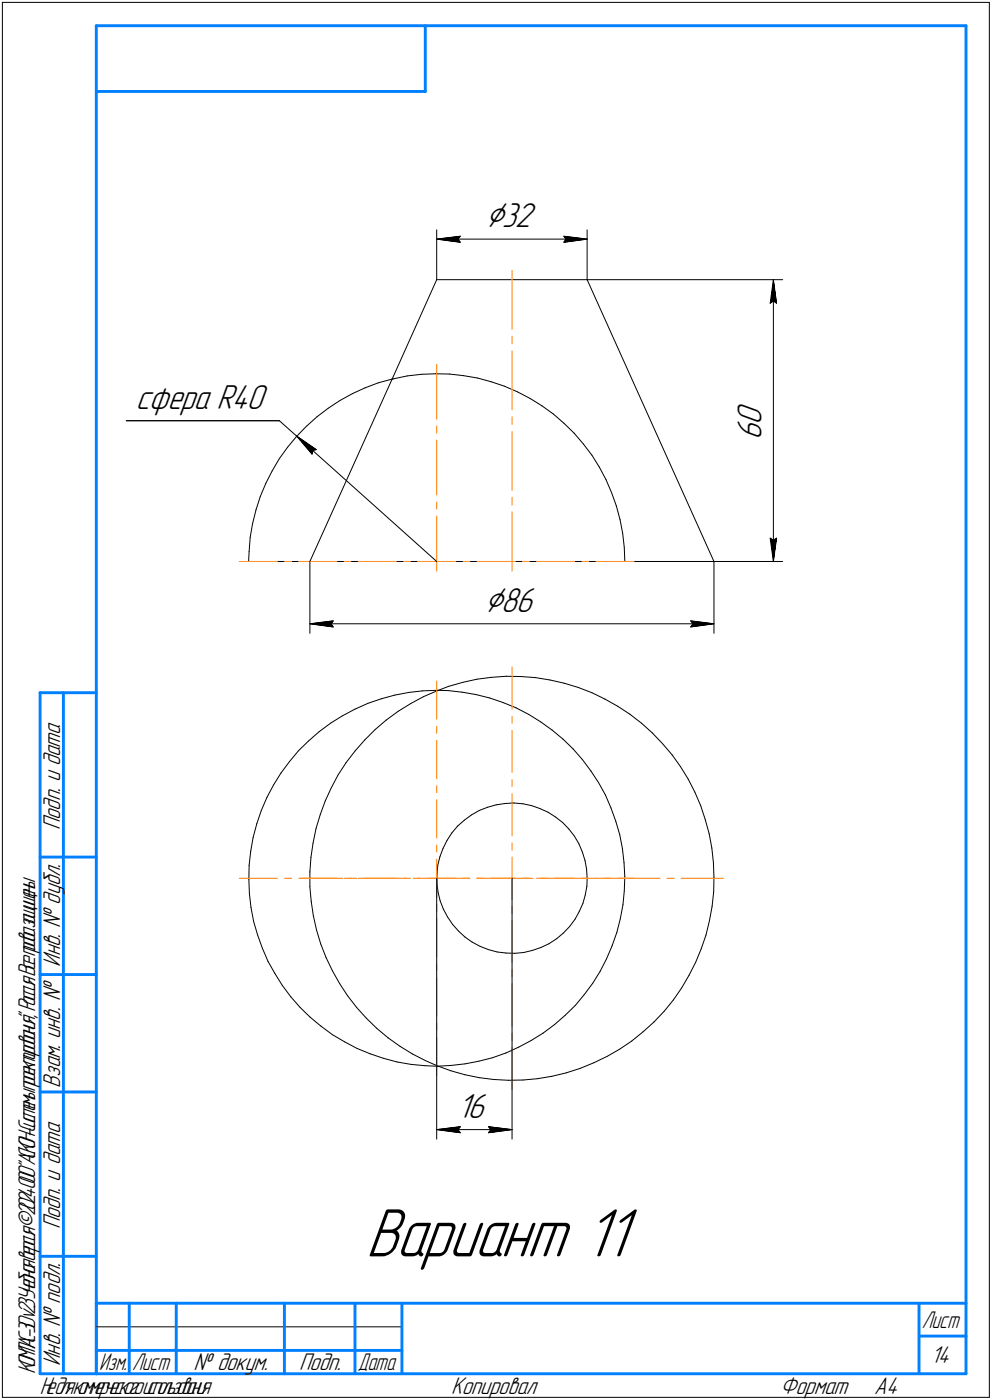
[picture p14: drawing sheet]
<svg xmlns="http://www.w3.org/2000/svg" width="211mm" height="298mm" viewBox="0 0 211 298" stroke-linecap="round" stroke-linejoin="round" font-family="sans-serif">
<defs><g id="words">
<text font-size="15.6" x="77.8" y="267.5">Вариант 11</text>
<g font-size="8.5">
<text x="103.3" y="48.4">⌀32</text>
<text x="103.1" y="130.3">⌀86</text>
</g>
<g font-size="7.8">
<text x="28.9" y="87">сфера R40</text>
<text x="162" y="93.6" transform="rotate(-90 162 93.6)">6</text>
<text x="162" y="90.5" transform="rotate(-90 162 90.5)">0</text>
<text x="97.4" y="238">16</text>
</g>
<g font-size="5.5">
<text x="12.8" y="176.7" transform="rotate(-90 12.8 176.7)">Подп. и дата</text>
<text x="12.8" y="205.8" transform="rotate(-90 12.8 205.8)">Инв. № дубл.</text>
<text x="12.8" y="231.6" transform="rotate(-90 12.8 231.6)">Взам. инв. №</text>
<text x="12.8" y="261.7" transform="rotate(-90 12.8 261.7)">Подп. и дата</text>
<text x="12.8" y="290.8" transform="rotate(-90 12.8 290.8)">Инв. № подл.</text>
<text x="41.2" y="291.8">№ докум.</text>
<text x="63.6" y="291.8">Подп.</text>
<text x="198" y="290.3">14</text>
<text x="96" y="296.8">Копировал</text>
<text x="166" y="296.8">Формат</text>
<text x="186" y="296.8">A4</text>
</g>
<g font-size="5.4">
<text x="196.1" y="282.8">Лист</text>
<text x="7.5" y="292.5" transform="rotate(-90 7.5 292.5)">КОМПАС-3Dv23Учебнаяверсия©2024ООО&quot;АСКОН-Системыпроектирования&quot;,Россия.Всеправазащищены.</text>
<text x="21.1" y="291.8">Изм.</text>
<text x="28.1" y="291.8">Лист</text>
<text x="76.1" y="291.8">Дата</text>
<text x="8.5" y="296.7">Недлякоммерческогоиспользования</text>
</g>
</g></defs>
<g fill="none" stroke="#000" stroke-width=".21">
<path d="M.5 .5v297zM.5 .5h210zM210.5 .5v297zM92.9 59.5l-9.5 21.2zM92.9 59.5h32zM92.9 48.9v10.6zM92.9 50.9l5-.6zM92.9 50.9l5 .7zM92.9 50.9h32zM97.4 50.9l.5 .7zM97.9 50.3l-.5 .6zM119.9 51.6l5-.7z"/>
<path d="M119.9 50.3l.5 .6zM119.9 50.3l5 .6zM120.4 50.9l-.5 .7zM124.9 59.5l27 60zM124.9 59.5h41.6zM124.9 48.9v10.6zM164.5 59.5l.7 5.1zM164.5 59.5l-.6 5.1zM164.5 59.5v60zM89.6 79.7l3-.1zM92.6 79.6h3zM95.6 79.6l3 .4z"/>
<path d="M98.6 80l3 .5zM163.9 64.6l.6-.5zM164.5 64.1l.7 .5zM26.9 89.6h32.5zM59.4 97.6l-1.5 2.6zM59.4 89.6l3.7 3.3zM61.2 95.2l-1.8 2.4zM63.1 92.9l-1.9 2.3zM63.1 92.9l4.2 2.8zM63.1 92.9l3.3 3.8zM63.1 92.9l29.8 26.6zM65.2 90.8l2.3-2.1z"/>
<path d="M65.2 90.8l-2.1 2.1zM66.5 95.9l.8-.2zM66.5 95.9l-.1 .8zM67.5 88.7l2.3-1.8zM69.8 86.9l2.5-1.6zM72.3 85.3l2.7-1.5zM75 83.8l2.7-1.2zM77.7 82.6l2.8-1.1zM80.5 81.5l2.9-.8zM83.4 80.7l-17.5 38.8zM83.4 80.7h.3zM83.7 80.7l2.9-.7z"/>
<path d="M86.6 80l3-.3zM101.6 80.5l2.9 .8zM104.5 81.3l2.9 .9zM107.4 82.2l2.7 1.2zM110.1 83.4l2.7 1.4zM112.8 84.8l2.5 1.6zM115.3 86.4l2.4 1.8zM117.7 88.2l2.3 1.9zM120 90.1l2.1 2.1zM122.1 92.2l2 2.3zM124.1 94.5l1.8 2.4zM125.9 96.9l1.6 2.6z"/>
<path d="M127.5 99.5l1.4 2.6zM52.9 119.5h13zM53 117.4l-.1 2.1zM53.2 114.4l-.2 3zM53.7 111.5l-.5 2.9zM54.5 108.5l-.8 3zM55.4 105.7l-.9 2.8zM56.6 102.9l-1.2 2.8zM57.9 100.2l-1.3 2.7zM65.9 119.5h86zM65.9 119.5v15.3zM128.9 102.1l1.2 2.8z"/>
<path d="M130.1 104.9l1 2.8zM131.1 107.7l.8 2.9zM131.9 110.6l.6 3zM132.5 113.6l.3 3zM132.8 116.6l.1 2.9zM151.9 119.5h14.6zM151.9 119.5v15.3zM163.9 114.6l.6 4.9zM163.9 114.6l.6 .4zM164.5 115l.7-.4zM165.2 114.6l-.7 4.9zM65.9 132.8l5-.6z"/>
<path d="M65.9 132.8l5 .7zM65.9 132.8h86zM70.4 132.8l.5 .7zM70.9 132.2l-.5 .6zM146.9 133.5l5-.7zM146.9 132.2l.5 .6zM146.9 132.2l5 .6zM147.4 132.8l-.5 .7zM63.5 159.9l2.1-2.1zM63.5 159.9l-1.9 2.3zM65.6 157.8l2.3-2zM67.9 155.8l2.4-1.8z"/>
<path d="M70.3 154l2.6-1.6zM72.9 152.4l2.6-1.4zM75.5 151l2.8-1.3zM75.6 159.9l-1.9 2.4zM77.6 157.5l-2 2.4zM78.3 149.7l2.8-.9zM79.8 155.3l2.4-2zM79.8 155.3l-2.2 2.2zM81.1 148.8l2.9-.8zM82.2 153.3l2.5-1.9zM84 148l3-.6zM84.7 151.4l2.7-1.6z"/>
<path d="M87 147.4l2.9-.3zM87.4 149.8l2.7-1.5zM89.9 147.1l3.1-.1zM90.1 148.3l2.9-1.2zM93 147.1l2.4-1zM93 147h2.3zM95.3 147l3 .4zM95.4 146.1l3-.8zM98.3 147.4l3 .5zM98.4 145.3l3.1-.7zM101.3 147.9l2.9 .7zM101.5 144.6l3.1-.4z"/>
<path d="M104.2 148.6l2.8 1zM104.6 144.2l3.1-.2zM107 149.6l2.8 1.1zM107.7 144h3.1zM109.8 150.7l2.7 1.4zM110.8 144l3.1 .3zM112.5 152.1l2.5 1.6zM113.9 144.3l3.1 .5zM115 153.7l2.5 1.7zM117 144.8l3 .7zM117.5 155.4l2.3 2zM119.8 157.4l2.1 2.1z"/>
<path d="M120 145.5l3 .9zM121.9 159.5l2 2.2zM123 146.4l2.9 1.1zM125.9 147.5l2.8 1.3zM128.7 148.8l2.7 1.6zM131.4 150.4l2.6 1.7zM134 152.1l2.5 1.9zM136.5 154l2.3 2.1zM138.8 156.1l2.1 2.2zM140.9 158.3l2.1 2.4zM53.8 178.3l-.5 2.9zM54.6 175.4l-.8 2.9z"/>
<path d="M55.6 172.6l-1 2.8zM56.8 169.8l-1.2 2.8zM58.2 167.1l-1.4 2.7zM59.8 164.6l-1.6 2.5zM61.6 162.2l-1.8 2.4zM66.6 179.5l-.4 3zM67.2 176.4l-.6 3.1zM68.1 173.5l-.9 2.9zM69.2 170.5l-1.1 3zM70.5 167.7l-1.3 2.8zM72 164.9l-1.5 2.8zM73.7 162.3l-1.7 2.6z"/>
<path d="M95.1 178.9l-.8 1.7zM96.1 177.3l-1 1.6zM97.4 175.9l1.4-1.3zM97.4 175.9l-1.3 1.4zM98.8 174.6l1.5-1.1zM100.3 173.5l1.7-.9zM102 172.6l1.7-.7zM103.7 171.9l1.9-.5zM105.6 171.4l1.8-.3zM107.4 171.1l1.9-.1zM109.3 171l2 .1zM111.3 171.1l1.8 .4z"/>
<path d="M113.1 171.5l1.8 .7zM114.9 172.2l1.7 .7zM116.6 172.9l1.6 1.1zM118.2 174l1.5 1.1zM119.7 175.1l1.3 1.4zM121 176.5l1.2 1.5zM122.2 178l1 1.7zM123.2 179.7l.7 1.7zM123.9 161.7l1.8 2.4zM125.7 164.1l1.6 2.5zM127.3 166.6l1.5 2.7zM128.8 169.3l1.2 2.7z"/>
<path d="M130 172l1 2.9zM131 174.9l.9 2.8zM131.9 177.7l.5 3zM143 160.7l1.8 2.5zM144.8 163.2l1.6 2.7zM146.4 165.9l1.4 2.8zM147.8 168.7l1.3 2.8zM149.1 171.5l.9 3zM150 174.5l.9 3zM150.9 177.5l.5 3.1zM52.9 187.2l.2 3zM53 184.2l-.1 3z"/>
<path d="M53.1 190.2l.3 3zM53.3 181.2l-.3 3zM53.4 193.2l.6 3zM54 196.2l.8 2.9zM54.8 199.1l1 2.8zM65.9 185.6v3.2zM65.9 188.8l.3 3.1zM66.2 182.5l-.3 3.1zM66.2 191.9l.5 3.1zM66.7 195l.6 3zM67.3 198l.9 3zM92.9 187v55.5z"/>
<path d="M93 186.2v1.9zM93 188.1l.2 1.8zM93.1 184.2l-.1 2zM93.2 189.9l.4 1.9zM93.6 182.4l-.5 1.8zM93.6 191.8l.7 1.7zM94.3 180.6l-.7 1.8zM94.3 193.5l.9 1.7zM95.2 195.2l1.1 1.6zM96.3 196.8l1.2 1.4zM97.5 198.2l1.4 1.3zM98.9 199.5l1.6 1.1z"/>
<path d="M108.9 187v55.5zM118.4 199.9l1.4-1.2zM121.2 197.3l-1.4 1.4zM122.3 195.7l-1.1 1.6zM123.2 194.1l-.9 1.6zM123.9 181.4l.6 1.8zM124 192.4l-.8 1.7zM124.5 183.2l.3 1.9zM124.5 190.6l-.5 1.8zM124.8 185.1l.1 1.9zM124.9 188.7l-.4 1.9zM124.9 187v1.7z"/>
<path d="M131.2 198.5l-1 2.9zM132 195.6l-.8 2.9zM132.4 180.7l.4 3zM132.5 192.6l-.5 3zM132.8 183.7l.1 3zM132.8 189.7l-.3 2.9zM132.9 186.7l-.1 3zM150.2 199.1l-1 2.9zM150.9 196l-.7 3.1zM151.4 180.6l.4 3.1zM151.5 193l-.6 3zM151.8 183.7l.1 3.1z"/>
<path d="M151.8 189.9l-.3 3.1zM151.9 186.8l-.1 3.1zM55.8 201.9l1.2 2.8zM57 204.7l1.5 2.6zM58.5 207.3l1.6 2.5zM60.1 209.8l1.8 2.4zM61.9 212.2l1.9 2.3zM63.8 214.5l2.2 2.1zM66 216.6l2.3 1.9zM68.2 201l1.2 2.9zM68.3 218.5l2.4 1.8zM69.4 203.9l1.3 2.8z"/>
<path d="M70.7 206.7l1.5 2.7zM72.2 209.4l1.7 2.6zM73.9 212l2 2.5zM75.9 214.5l2 2.3zM77.9 216.8l2.3 2.1zM80.2 218.9l2.4 2.1zM100.5 200.6l1.7 .9zM102.2 201.5l1.7 .7zM103.9 202.2l1.9 .5zM105.8 202.7l1.8 .2zM107.6 202.9l2 .1zM109.6 203l1.8-.2z"/>
<path d="M111.4 202.8l1.9-.4zM113.3 202.4l1.8-.7zM115.1 201.7l1.7-.8zM115.5 220l2.5-1.8zM116.8 200.9l1.6-1zM118 218.2l2.2-2zM120.2 216.2l2.2-2.1zM124.3 211.8l-1.9 2.3zM126.1 209.4l-1.8 2.4zM127.7 206.8l-1.6 2.6zM129 204.2l-1.3 2.6zM130.2 201.4l-1.2 2.8z"/>
<path d="M136.8 219.7l2.3-2.1zM141.3 215.3l-2.2 2.3zM143.3 212.9l-2 2.4zM145 210.4l-1.7 2.5zM146.6 207.7l-1.6 2.7zM148 204.9l-1.4 2.8zM149.2 202l-1.2 2.9zM70.7 220.3l2.6 1.5zM73.3 221.8l2.7 1.4zM76 223.2l2.7 1.2zM78.7 224.4l2.9 .9zM81.6 225.3l2.9 .8z"/>
<path d="M82.6 221l2.5 1.8zM84.5 226.1l2.9 .5zM85.1 222.8l2.7 1.6zM87.4 226.6l3 .3zM87.8 224.4l2.7 1.4zM90.4 226.9l2.6 .1zM90.5 225.8l2.5 1.1zM93 226.9l2.9 1.1zM93 227l3-.1zM95.9 228l3 .8zM96 226.9l2.9-.4zM97.9 239.9l-.5 .6z"/>
<path d="M98.9 228.8l3 .6zM98.9 226.5l3-.6zM101.9 225.9l2.9-.7zM101.9 229.4l3.1 .4zM103.9 239.9l.5 .6zM103.9 239.9l5 .6zM104.8 225.2l2.8-1zM105 229.8l3.1 .2zM107.6 224.2l2.7-1.2zM108.1 230h3.2zM110.3 223l2.7-1.5zM111.3 230l3.1-.3z"/>
<path d="M113 221.5l2.5-1.5zM114.4 229.7l3-.5zM117.4 229.2l3.1-.8zM120.5 228.4l2.9-.9zM123.4 227.5l2.9-1.2zM126.3 226.3l2.8-1.4zM129.1 224.9l2.7-1.5zM131.8 223.4l2.6-1.7zM134.4 221.7l2.4-2zM92.9 240.5l5-.6zM92.9 240.5l5 .7zM92.9 240.5h16z"/>
<path d="M97.4 240.5l.5 .7zM103.9 241.2l5-.7zM104.4 240.5l-.5 .7zM.5 297.5h210zM20.5 282.5h65z"/>
</g>
<g fill="none" stroke="#ff8000" stroke-width=".21">
<path d="M108.9 57.6v12.5zM92.9 77.6v11.6zM108.9 71.6v1.6zM108.9 74.7v12.6zM92.9 99.6v5.8zM92.9 90.7v1.5zM92.9 93.7v5.9zM108.9 88.7v1.7zM108.9 91.9v12.5zM50.9 119.5h8.1zM60.6 119.5h1.4zM63.6 119.5h8.1z"/>
<path d="M73.2 119.5h1.5zM76.2 119.5h8.1zM85.9 119.5h1.4zM88.8 119.5h4.1zM92.9 109.9v11.7zM92.9 106.9v1.5zM92.9 119.5h4.1zM98.5 119.5h1.5zM101.5 119.5h8.1zM108.9 105.9v1.6zM108.9 109v12.6zM111.1 119.5h1.5z"/>
<path d="M114.1 119.5h8.2zM123.8 119.5h1.5zM126.8 119.5h8.1zM92.9 145v8.1zM92.9 154.7v1.4zM92.9 157.6v8.2zM108.9 142v9zM108.9 152.5v1.5zM108.9 155.5v9zM92.9 167.3v1.5zM92.9 170.3v8.1zM92.9 179.9v1.5z"/>
<path d="M108.9 166v1.5zM108.9 169v9zM108.9 179.5v1.5zM50.9 187h8.1zM60.6 187h1.4zM63.6 187h8.1zM63.9 187h9zM73.2 187h1.5zM74.4 187h1.5zM76.2 187h8.1zM77.4 187h9zM85.9 187h1.4z"/>
<path d="M87.9 187h1.5zM88.8 187h4.1zM90.9 187h9zM92.9 187h4.1zM92.9 182.9v4.1zM92.9 195.6v8.1zM92.9 192.6v1.5zM92.9 187v4.1zM98.5 187h1.5zM101.4 187h1.5zM101.5 187h8.1zM104.4 187h4.5z"/>
<path d="M108.9 196v9zM108.9 193v1.5zM108.9 187v4.5zM108.9 182.5v4.5zM108.9 187h4.5zM111.1 187h1.5zM114.1 187h8.2zM114.9 187h1.5zM117.9 187h9zM123.8 187h1.5zM126.8 187h8.1zM128.4 187h1.5z"/>
<path d="M131.4 187h9zM141.9 187h1.5zM144.9 187h9zM92.9 217.9v1.4zM92.9 208.2v8.2zM92.9 205.2v1.5zM108.9 220v1.5zM108.9 209.5v9zM108.9 206.5v1.5zM92.9 220.9v8.1zM108.9 223v9z"/>
</g>
<g fill="#fff" stroke="#fff" stroke-width=".21">
<path d="M97.4 232.4h7.1zM97.4 232.4h7.1zM97.4 232.5h7.1zM97.4 232.6h7.1zM97.4 232.6h7.1zM97.4 232.7h7.1zM97.4 232.7h7.1zM97.4 232.8h7.1zM97.4 232.8h7.1zM97.4 232.9h7.1zM97.4 232.9h7.1zM97.4 233h7.1zM97.4 233.1h7.1zM97.4 233.1h7.1zM97.4 233.2h7.1zM97.4 233.2h7.1zM97.4 233.3h7.1zM97.4 233.3h7.1zM97.4 233.4h7.1zM97.4 233.5h7.1zM97.4 233.5h7.1zM97.4 233.6h7.1zM97.4 233.6h7.1zM97.4 233.7h7.1zM97.4 233.7h7.1zM97.4 233.8h7.1zM97.4 233.8h7.1zM97.4 233.9h7.1zM97.4 234h7.1zM97.4 234h7.1zM97.4 234.1h7.1zM97.4 234.1h7.1zM97.4 234.2h7.1zM97.4 234.2h7.1zM97.4 234.3h7.1zM97.4 234.4h7.1zM97.4 234.4h7.1zM97.4 234.5h7.1zM97.4 234.5h7.1zM97.4 234.6h7.1zM97.4 234.6h7.1zM97.4 234.7h7.1zM97.4 234.8h7.1zM97.4 234.8h7.1zM97.4 234.9h7.1zM97.4 234.9h7.1zM97.4 235h7.1zM97.4 235h7.1zM97.4 235.1h7.1zM97.4 235.1h7.1zM97.4 235.2h7.1zM97.4 235.3h7.1zM97.4 235.3h7.1zM97.4 235.4h7.1zM97.4 235.4h7.1zM97.4 235.5h7.1zM97.4 235.5h7.1zM97.4 235.6h7.1zM97.4 235.7h7.1zM97.4 235.7h7.1zM97.4 235.8h7.1zM97.4 235.8h7.1zM97.4 235.9h7.1zM97.4 235.9h7.1zM97.4 236h7.1zM97.4 236.1h7.1zM97.4 236.1h7.1zM97.4 236.2h7.1zM97.4 236.2h7.1zM97.4 236.3h7.1zM97.4 236.3h7.1zM97.4 236.4h7.1zM97.4 236.4h7.1zM97.4 236.5h7.1zM97.4 236.6h7.1zM97.4 236.6h7.1zM97.4 236.7h7.1zM97.4 236.7h7.1zM97.4 236.8h7.1zM97.4 236.8h7.1zM97.4 236.9h7.1zM97.4 237h7.1zM97.4 237h7.1zM97.4 237.1h7.1zM97.4 237.1h7.1zM97.4 237.2h7.1zM97.4 237.2h7.1zM97.4 237.3h7.1zM97.4 237.3h7.1zM97.4 237.4h7.1zM97.4 237.5h7.1zM97.4 237.5h7.1zM97.4 237.6h7.1zM97.4 237.6h7.1zM97.4 237.7h7.1zM97.4 237.7h7.1zM97.4 237.8h7.1zM97.4 237.9h7.1zM97.4 237.9h7.1zM97.4 238h7.1zM97.4 238h7.1zM97.4 238.1h7.1zM97.4 238.1h7.1zM97.4 238.2h7.1zM97.4 238.3h7.1zM97.4 238.3h7.1zM97.4 238.4h7.1zM97.4 238.4h7.1zM97.4 238.5h7.1zM97.4 238.5h7.1zM97.4 238.6h7.1zM97.4 238.6h7.1zM97.4 238.7h7.1zM97.4 238.8h7.1zM97.4 238.8h7.1zM97.4 238.9h7.1zM97.4 238.9h7.1zM97.4 239h7.1zM97.4 239h7.1zM97.4 239.1h7.1zM97.4 239.2h7.1zM97.4 239.2h7.1zM97.4 239.3h7.1zM97.4 239.3h7.1zM97.4 239.4h7.1zM97.4 239.4h7.1zM97.4 239.5h7.1z"/>
<path d="M98 239.4h.4zM97.5 239.4h.9zM97.1 239.5h1.3zM96.6 239.6h1.8zM96.1 239.6h2.3zM95.7 239.7h2.7zM95.2 239.7h3.2zM94.7 239.8h3.7zM94.6 239.8h3.8zM94.5 239.9h3.9zM94.3 239.9h4.1zM94.2 240h4.2zM94 240.1h4.4zM93.9 240.1h4.5zM93.8 240.2h4.6zM93.6 240.2h4.8zM93.5 240.3h4.9zM93.4 240.3h5zM93.2 240.4h5.2zM93.1 240.5h5.3zM92.9 240.5h5.5zM93.1 240.6h5.3zM93.2 240.6h5.2zM93.4 240.7h5zM93.5 240.7h4.9zM93.6 240.8h4.8zM93.8 240.8h4.6zM93.9 240.9h4.5zM94 241h4.4zM94.2 241h4.2zM94.3 241.1h4.1zM94.5 241.1h3.9zM94.6 241.2h3.8zM94.7 241.2h3.7zM95.2 241.3h3.2zM95.6 241.4h2.8zM96 241.4h2.4zM96.4 241.5h2zM96.8 241.5h1.6zM97.2 241.6h1.2zM97.6 241.6h.8zM98 241.7h.4z"/>
<path d="M103.4 239.4h.5zM103.4 239.4h1zM103.4 239.5h1.4zM103.4 239.6h1.9zM103.4 239.6h2.4zM103.4 239.7h2.8zM103.4 239.7h3.3zM103.4 239.8h3.7zM103.4 239.8h3.9zM103.4 239.9h4zM103.4 239.9h4.2zM103.4 240h4.3zM103.4 240.1h4.5zM103.4 240.1h4.6zM103.4 240.2h4.7zM103.4 240.2h4.9zM103.4 240.3h5zM103.4 240.3h5.1zM103.4 240.4h5.3zM103.4 240.5h5.4zM103.4 240.5h5.5zM103.4 240.6h5.4zM103.4 240.6h5.3zM103.4 240.7h5.1zM103.4 240.7h5zM103.4 240.8h4.9zM103.4 240.8h4.7zM103.4 240.9h4.6zM103.4 241h4.5zM103.4 241h4.3zM103.4 241.1h4.2zM103.4 241.1h4zM103.4 241.2h3.9zM103.4 241.2h3.7zM103.4 241.3h3.3zM103.4 241.4h2.9zM103.4 241.4h2.5zM103.4 241.5h2.1zM103.4 241.5h1.7zM103.4 241.6h1.2zM103.4 241.6h.9zM103.4 241.7h.5z"/>
<path d="M156.4 85.5h7.1zM156.4 85.5h7.1zM156.4 85.6h7.1zM156.4 85.6h7.1zM156.4 85.7h7.1zM156.4 85.7h7.1zM156.4 85.8h7.1zM156.4 85.9h7.1zM156.4 85.9h7.1zM156.4 86h7.1zM156.4 86h7.1zM156.4 86.1h7.1zM156.4 86.1h7.1zM156.4 86.2h7.1zM156.4 86.2h7.1zM156.4 86.3h7.1zM156.4 86.4h7.1zM156.4 86.4h7.1zM156.4 86.5h7.1zM156.4 86.5h7.1zM156.4 86.6h7.1zM156.4 86.6h7.1zM156.4 86.7h7.1zM156.4 86.8h7.1zM156.4 86.8h7.1zM156.4 86.9h7.1zM156.4 86.9h7.1zM156.4 87h7.1zM156.4 87h7.1zM156.4 87.1h7.1zM156.4 87.2h7.1zM156.4 87.2h7.1zM156.4 87.3h7.1zM156.4 87.3h7.1zM156.4 87.4h7.1zM156.4 87.4h7.1zM156.4 87.5h7.1zM156.4 87.5h7.1zM156.4 87.6h7.1zM156.4 87.7h7.1zM156.4 87.7h7.1zM156.4 87.8h7.1zM156.4 87.8h7.1zM156.4 87.9h7.1zM156.4 87.9h7.1zM156.4 88h7.1zM156.4 88.1h7.1zM156.4 88.1h7.1zM156.4 88.2h7.1zM156.4 88.2h7.1zM156.4 88.3h7.1zM156.4 88.3h7.1zM156.4 88.4h7.1zM156.4 88.4h7.1zM156.4 88.5h7.1zM156.4 88.6h7.1zM156.4 88.6h7.1zM156.4 88.7h7.1zM156.4 88.7h7.1zM156.4 88.8h7.1zM156.4 88.8h7.1zM156.4 88.9h7.1zM156.4 89h7.1zM156.4 89h7.1zM156.4 89.1h7.1zM156.4 89.1h7.1zM156.4 89.2h7.1zM156.4 89.2h7.1zM156.4 89.3h7.1zM156.4 89.4h7.1zM156.4 89.4h7.1zM156.4 89.5h7.1zM156.4 89.5h7.1zM156.4 89.6h7.1zM156.4 89.6h7.1zM156.4 89.7h7.1zM156.4 89.7h7.1zM156.4 89.8h7.1zM156.4 89.9h7.1zM156.4 89.9h7.1zM156.4 90h7.1zM156.4 90h7.1zM156.4 90.1h7.1zM156.4 90.1h7.1zM156.4 90.2h7.1zM156.4 90.3h7.1zM156.4 90.3h7.1zM156.4 90.4h7.1zM156.4 90.4h7.1zM156.4 90.5h7.1zM156.4 90.5h7.1zM156.4 90.6h7.1zM156.4 90.6h7.1zM156.4 90.7h7.1zM156.4 90.8h7.1zM156.4 90.8h7.1zM156.4 90.9h7.1zM156.4 90.9h7.1zM156.4 91h7.1zM156.4 91h7.1zM156.4 91.1h7.1zM156.4 91.2h7.1zM156.4 91.2h7.1zM156.4 91.3h7.1zM156.4 91.3h7.1zM156.4 91.4h7.1zM156.4 91.4h7.1zM156.4 91.5h7.1zM156.4 91.6h7.1zM156.4 91.6h7.1zM156.4 91.7h7.1zM156.4 91.7h7.1zM156.4 91.8h7.1zM156.4 91.8h7.1zM156.4 91.9h7.1zM156.4 91.9h7.1zM156.4 92h7.1zM156.4 92.1h7.1zM156.4 92.1h7.1zM156.4 92.2h7.1zM156.4 92.2h7.1zM156.4 92.3h7.1zM156.4 92.3h7.1zM156.4 92.4h7.1zM156.4 92.5h7.1zM156.4 92.5h7.1zM156.4 92.6h7.1zM156.4 92.6h7.1zM156.4 92.7h7.1zM156.4 92.7h7.1zM156.4 92.8h7.1zM156.4 92.9h7.1zM156.4 92.9h7.1zM156.4 93h7.1zM156.4 93h7.1zM156.4 93.1h7.1zM156.4 93.1h7.1zM156.4 93.2h7.1zM156.4 93.2h7.1zM156.4 93.3h7.1zM156.4 93.4h7.1zM156.4 93.4h7.1zM156.4 93.5h7.1zM156.4 93.5h7.1zM156.4 93.6h7.1z"/>
<path d="M163.3 114.1h2.5zM163.4 114.1h2.4zM163.4 114.2h2.4zM163.4 114.2h2.4zM163.4 114.3h2.4zM163.4 114.4h2.4zM163.4 114.4h2.4zM163.4 114.5h2.4zM163.4 114.5h2.3zM163.4 114.6h2.3zM163.4 114.6h2.3zM163.4 114.7h2.3zM163.4 114.8h2.3zM163.4 114.8h2.3zM163.4 114.9h2.3zM163.5 114.9h2.2zM163.5 115h2.2zM163.5 115h2.2zM163.5 115.1h2.2zM163.5 115.1h2.2zM163.5 115.2h2.2zM163.5 115.3h2.2zM163.5 115.3h2.1zM163.5 115.4h2.1zM163.5 115.4h2.1zM163.5 115.5h2.1zM163.5 115.5h2.1zM163.5 115.6h2.1zM163.5 115.7h2.1zM163.5 115.7h2.1zM163.6 115.8h2zM163.6 115.8h2zM163.6 115.9h2zM163.6 115.9h2zM163.6 116h2zM163.6 116h2zM163.6 116.1h2zM163.6 116.2h1.9zM163.6 116.2h1.9zM163.6 116.3h1.9zM163.6 116.3h1.9zM163.6 116.4h1.9zM163.6 116.4h1.9zM163.6 116.5h1.9zM163.6 116.6h1.8zM163.7 116.6h1.7zM163.7 116.7h1.7zM163.7 116.7h1.7zM163.7 116.8h1.7zM163.7 116.8h1.7zM163.7 116.9h1.7zM163.7 117h1.7zM163.7 117h1.7zM163.7 117.1h1.7zM163.7 117.1h1.7zM163.7 117.2h1.7zM163.7 117.2h1.7zM163.7 117.3h1.7zM163.7 117.3h1.7zM163.8 117.4h1.5zM163.8 117.5h1.5zM163.8 117.5h1.5zM163.8 117.6h1.5zM163.8 117.6h1.5zM163.8 117.7h1.5zM163.8 117.7h1.5zM163.8 117.8h1.5zM163.9 117.9h1.4zM163.9 117.9h1.4zM163.9 118h1.3zM163.9 118h1.3zM164 118.1h1.2zM164 118.1h1.2zM164 118.2h1.2zM164 118.3h1.1zM164 118.3h1.1zM164.1 118.4h.9zM164.1 118.4h.9zM164.1 118.5h.9zM164.1 118.5h.9zM164.1 118.6h.9zM164.2 118.6h.7zM164.2 118.7h.7zM164.3 118.8h.6zM164.3 118.8h.6zM164.3 118.9h.6zM164.3 118.9h.5zM164.3 119h.5zM164.4 119h.4zM164.4 119.1h.4zM164.4 119.2h.3zM164.4 119.2h.3zM164.4 119.3h.3zM164.5 119.3h.1zM164.5 119.4h.1z"/>
<path d="M164.5 59.7h.1zM164.5 59.8h.1zM164.4 59.8h.3zM164.4 59.9h.3zM164.4 59.9h.3zM164.4 60h.4zM164.4 60.1h.4zM164.3 60.1h.5zM164.3 60.2h.5zM164.3 60.2h.5zM164.3 60.3h.6zM164.3 60.3h.6zM164.2 60.4h.7zM164.2 60.5h.7zM164.2 60.5h.7zM164.1 60.6h.9zM164.1 60.6h.9zM164.1 60.7h.9zM164.1 60.7h.9zM164.1 60.8h.9zM164 60.8h1.1zM164 60.9h1.1zM164 61h1.2zM164 61h1.2zM164 61.1h1.2zM163.9 61.1h1.3zM163.9 61.2h1.3zM163.9 61.2h1.4zM163.9 61.3h1.4zM163.8 61.4h1.5zM163.8 61.4h1.5zM163.8 61.5h1.5zM163.8 61.5h1.5zM163.8 61.6h1.5zM163.8 61.6h1.5zM163.8 61.7h1.5zM163.8 61.8h1.5zM163.7 61.8h1.7zM163.7 61.9h1.7zM163.7 61.9h1.7zM163.7 62h1.7zM163.7 62h1.7zM163.7 62.1h1.7zM163.7 62.1h1.7zM163.7 62.2h1.7zM163.7 62.3h1.7zM163.7 62.3h1.7zM163.7 62.4h1.7zM163.7 62.4h1.7zM163.7 62.5h1.7zM163.7 62.5h1.7zM163.6 62.6h1.8zM163.6 62.7h1.9zM163.6 62.7h1.9zM163.6 62.8h1.9zM163.6 62.8h1.9zM163.6 62.9h1.9zM163.6 62.9h1.9zM163.6 63h1.9zM163.6 63h2zM163.6 63.1h2zM163.6 63.2h2zM163.6 63.2h2zM163.6 63.3h2zM163.6 63.3h2zM163.6 63.4h2zM163.5 63.4h2.1zM163.5 63.5h2.1zM163.5 63.6h2.1zM163.5 63.6h2.1zM163.5 63.7h2.1zM163.5 63.7h2.1zM163.5 63.8h2.1zM163.5 63.8h2.1zM163.5 63.9h2.2zM163.5 64h2.2zM163.5 64h2.2zM163.5 64.1h2.2zM163.5 64.1h2.2zM163.5 64.2h2.2zM163.5 64.2h2.2zM163.4 64.3h2.3zM163.4 64.3h2.3zM163.4 64.4h2.3zM163.4 64.5h2.3zM163.4 64.5h2.3zM163.4 64.6h2.3zM163.4 64.6h2.3zM163.4 64.7h2.4zM163.4 64.7h2.4zM163.4 64.8h2.4zM163.4 64.9h2.4zM163.4 64.9h2.4zM163.4 65h2.4zM163.4 65h2.4z"/>
<path d="M103.3 42.7h11.2zM103.3 42.7h11.2zM103.3 42.8h11.2zM103.3 42.8h11.2zM103.3 42.9h11.2zM103.3 43h11.2zM103.3 43h11.2zM103.3 43.1h11.2zM103.3 43.1h11.2zM103.3 43.2h11.2zM103.3 43.2h11.2zM103.3 43.3h11.2zM103.3 43.3h11.2zM103.3 43.4h11.2zM103.3 43.5h11.2zM103.3 43.5h11.2zM103.3 43.6h11.2zM103.3 43.6h11.2zM103.3 43.7h11.2zM103.3 43.7h11.2zM103.3 43.8h11.2zM103.3 43.9h11.2zM103.3 43.9h11.2zM103.3 44h11.2zM103.3 44h11.2zM103.3 44.1h11.2zM103.3 44.1h11.2zM103.3 44.2h11.2zM103.3 44.3h11.2zM103.3 44.3h11.2zM103.3 44.4h11.2zM103.3 44.4h11.2zM103.3 44.5h11.2zM103.3 44.5h11.2zM103.3 44.6h11.2zM103.3 44.6h11.2zM103.3 44.7h11.2zM103.3 44.8h11.2zM103.3 44.8h11.2zM103.3 44.9h11.2zM103.3 44.9h11.2zM103.3 45h11.2zM103.3 45h11.2zM103.3 45.1h11.2zM103.3 45.2h11.2zM103.3 45.2h11.2zM103.3 45.3h11.2zM103.3 45.3h11.2zM103.3 45.4h11.2zM103.3 45.4h11.2zM103.3 45.5h11.2zM103.3 45.6h11.2zM103.3 45.6h11.2zM103.3 45.7h11.2zM103.3 45.7h11.2zM103.3 45.8h11.2zM103.3 45.8h11.2zM103.3 45.9h11.2zM103.3 45.9h11.2zM103.3 46h11.2zM103.3 46.1h11.2zM103.3 46.1h11.2zM103.3 46.2h11.2zM103.3 46.2h11.2zM103.3 46.3h11.2zM103.3 46.3h11.2zM103.3 46.4h11.2zM103.3 46.5h11.2zM103.3 46.5h11.2zM103.3 46.6h11.2zM103.3 46.6h11.2zM103.3 46.7h11.2zM103.3 46.7h11.2zM103.3 46.8h11.2zM103.3 46.8h11.2zM103.3 46.9h11.2zM103.3 47h11.2zM103.3 47h11.2zM103.3 47.1h11.2zM103.3 47.1h11.2zM103.3 47.2h11.2zM103.3 47.2h11.2zM103.3 47.3h11.2zM103.3 47.4h11.2zM103.3 47.4h11.2zM103.3 47.5h11.2zM103.3 47.5h11.2zM103.3 47.6h11.2zM103.3 47.6h11.2zM103.3 47.7h11.2zM103.3 47.8h11.2zM103.3 47.8h11.2zM103.3 47.9h11.2zM103.3 47.9h11.2zM103.3 48h11.2zM103.3 48h11.2zM103.3 48.1h11.2zM103.3 48.1h11.2zM103.3 48.2h11.2zM103.3 48.3h11.2zM103.3 48.3h11.2zM103.3 48.4h11.2zM103.3 48.4h11.2zM103.3 48.5h11.2zM103.3 48.5h11.2zM103.3 48.6h11.2zM103.3 48.7h11.2zM103.3 48.7h11.2zM103.3 48.8h11.2zM103.3 48.8h11.2zM103.3 48.9h11.2zM103.3 48.9h11.2zM103.3 49h11.2zM103.3 49.1h11.2zM103.3 49.1h11.2zM103.3 49.2h11.2zM103.3 49.2h11.2zM103.3 49.3h11.2zM103.3 49.3h11.2zM103.3 49.4h11.2zM103.3 49.4h11.2zM103.3 49.5h11.2zM103.3 49.6h11.2zM103.3 49.6h11.2zM103.3 49.7h11.2zM103.3 49.7h11.2zM103.3 49.8h11.2zM103.3 49.8h11.2zM103.3 49.9h11.2z"/>
<path d="M98 49.7h.4zM97.6 49.8h.8zM97.2 49.8h1.2zM96.8 49.9h1.6zM96.4 50h2zM96 50h2.4zM95.6 50.1h2.8zM95.2 50.1h3.2zM94.7 50.2h3.7zM94.6 50.2h3.8zM94.5 50.3h3.9zM94.3 50.3h4.1zM94.2 50.4h4.2zM94 50.5h4.4zM93.9 50.5h4.5zM93.8 50.6h4.6zM93.6 50.6h4.8zM93.5 50.7h4.9zM93.4 50.7h5zM93.2 50.8h5.2zM93.1 50.9h5.3zM92.9 50.9h5.5zM93.1 51h5.3zM93.2 51h5.2zM93.4 51.1h5zM93.5 51.1h4.9zM93.6 51.2h4.8zM93.8 51.3h4.6zM93.9 51.3h4.5zM94 51.4h4.4zM94.2 51.4h4.2zM94.3 51.5h4.1zM94.5 51.5h3.9zM94.6 51.6h3.8zM94.7 51.6h3.7zM95.2 51.7h3.2zM95.6 51.8h2.8zM96 51.8h2.4zM96.4 51.9h2zM96.8 51.9h1.6zM97.2 52h1.2zM97.6 52h.8zM98 52.1h.4z"/>
<path d="M119.4 49.7h.5zM119.4 49.8h.9zM119.4 49.8h1.3zM119.4 49.9h1.7zM119.4 50h2.1zM119.4 50h2.5zM119.4 50.1h2.9zM119.4 50.1h3.3zM119.4 50.2h3.7zM119.4 50.2h3.9zM119.4 50.3h4zM119.4 50.3h4.2zM119.4 50.4h4.3zM119.4 50.5h4.4zM119.4 50.5h4.6zM119.4 50.6h4.7zM119.4 50.6h4.8zM119.4 50.7h5zM119.4 50.7h5.1zM119.4 50.8h5.3zM119.4 50.9h5.4zM119.4 50.9h5.5zM119.4 51h5.4zM119.4 51h5.3zM119.4 51.1h5.1zM119.4 51.1h5zM119.4 51.2h4.8zM119.4 51.3h4.7zM119.4 51.3h4.6zM119.4 51.4h4.4zM119.4 51.4h4.3zM119.4 51.5h4.2zM119.4 51.5h4zM119.4 51.6h3.9zM119.4 51.6h3.7zM119.4 51.7h3.3zM119.4 51.8h2.9zM119.4 51.8h2.5zM119.4 51.9h2.1zM119.4 51.9h1.7zM119.4 52h1.3zM119.4 52h.9zM119.4 52.1h.5z"/>
<path d="M103.1 124.6h11.6zM103.1 124.6h11.6zM103.1 124.7h11.6zM103.1 124.7h11.6zM103.1 124.8h11.6zM103.1 124.9h11.6zM103.1 124.9h11.6zM103.1 125h11.6zM103.1 125h11.6zM103.1 125.1h11.6zM103.1 125.1h11.6zM103.1 125.2h11.6zM103.1 125.3h11.6zM103.1 125.3h11.6zM103.1 125.4h11.6zM103.1 125.4h11.6zM103.1 125.5h11.6zM103.1 125.5h11.6zM103.1 125.6h11.6zM103.1 125.6h11.6zM103.1 125.7h11.6zM103.1 125.8h11.6zM103.1 125.8h11.6zM103.1 125.9h11.6zM103.1 125.9h11.6zM103.1 126h11.6zM103.1 126h11.6zM103.1 126.1h11.6zM103.1 126.2h11.6zM103.1 126.2h11.6zM103.1 126.3h11.6zM103.1 126.3h11.6zM103.1 126.4h11.6zM103.1 126.4h11.6zM103.1 126.5h11.6zM103.1 126.5h11.6zM103.1 126.6h11.6zM103.1 126.7h11.6zM103.1 126.7h11.6zM103.1 126.8h11.6zM103.1 126.8h11.6zM103.1 126.9h11.6zM103.1 126.9h11.6zM103.1 127h11.6zM103.1 127.1h11.6zM103.1 127.1h11.6zM103.1 127.2h11.6zM103.1 127.2h11.6zM103.1 127.3h11.6zM103.1 127.3h11.6zM103.1 127.4h11.6zM103.1 127.5h11.6zM103.1 127.5h11.6zM103.1 127.6h11.6zM103.1 127.6h11.6zM103.1 127.7h11.6zM103.1 127.7h11.6zM103.1 127.8h11.6zM103.1 127.8h11.6zM103.1 127.9h11.6zM103.1 128h11.6zM103.1 128h11.6zM103.1 128.1h11.6zM103.1 128.1h11.6zM103.1 128.2h11.6zM103.1 128.2h11.6zM103.1 128.3h11.6zM103.1 128.4h11.6zM103.1 128.4h11.6zM103.1 128.5h11.6zM103.1 128.5h11.6zM103.1 128.6h11.6zM103.1 128.6h11.6zM103.1 128.7h11.6zM103.1 128.7h11.6zM103.1 128.8h11.6zM103.1 128.9h11.6zM103.1 128.9h11.6zM103.1 129h11.6zM103.1 129h11.6zM103.1 129.1h11.6zM103.1 129.1h11.6zM103.1 129.2h11.6zM103.1 129.3h11.6zM103.1 129.3h11.6zM103.1 129.4h11.6zM103.1 129.4h11.6zM103.1 129.5h11.6zM103.1 129.5h11.6zM103.1 129.6h11.6zM103.1 129.7h11.6zM103.1 129.7h11.6zM103.1 129.8h11.6zM103.1 129.8h11.6zM103.1 129.9h11.6zM103.1 129.9h11.6zM103.1 130h11.6zM103.1 130h11.6zM103.1 130.1h11.6zM103.1 130.2h11.6zM103.1 130.2h11.6zM103.1 130.3h11.6zM103.1 130.3h11.6zM103.1 130.4h11.6zM103.1 130.4h11.6zM103.1 130.5h11.6zM103.1 130.6h11.6zM103.1 130.6h11.6zM103.1 130.7h11.6zM103.1 130.7h11.6zM103.1 130.8h11.6zM103.1 130.8h11.6zM103.1 130.9h11.6zM103.1 131h11.6zM103.1 131h11.6zM103.1 131.1h11.6zM103.1 131.1h11.6zM103.1 131.2h11.6zM103.1 131.2h11.6zM103.1 131.3h11.6zM103.1 131.3h11.6zM103.1 131.4h11.6zM103.1 131.5h11.6zM103.1 131.5h11.6zM103.1 131.6h11.6zM103.1 131.6h11.6zM103.1 131.7h11.6zM103.1 131.7h11.6zM103.1 131.8h11.6z"/>
<path d="M146.4 131.7h.5zM146.4 131.7h1zM146.4 131.8h1.4zM146.4 131.9h1.9zM146.4 131.9h2.4zM146.4 132h2.8zM146.4 132h3.3zM146.4 132.1h3.7zM146.4 132.1h3.9zM146.4 132.2h4zM146.4 132.2h4.2zM146.4 132.3h4.3zM146.4 132.4h4.4zM146.4 132.4h4.6zM146.4 132.5h4.7zM146.4 132.5h4.9zM146.4 132.6h5zM146.4 132.6h5.1zM146.4 132.7h5.3zM146.4 132.8h5.4zM146.4 132.8h5.5zM146.4 132.9h5.4zM146.4 132.9h5.3zM146.4 133h5.2zM146.4 133h5zM146.4 133.1h4.9zM146.4 133.2h4.8zM146.4 133.2h4.6zM146.4 133.3h4.5zM146.4 133.3h4.4zM146.4 133.4h4.3zM146.4 133.4h4.1zM146.4 133.5h4zM146.4 133.5h3.9zM146.4 133.6h3.7zM146.4 133.7h3.3zM146.4 133.7h2.8zM146.4 133.8h2.4zM146.4 133.8h1.9zM146.4 133.9h1.4zM146.4 133.9h1zM146.4 134h.5z"/>
<path d="M71 131.7h.4zM70.5 131.7h.9zM70 131.8h1.4zM69.5 131.9h1.9zM69.1 131.9h2.3zM68.6 132h2.8zM68.2 132h3.2zM67.7 132.1h3.7zM67.6 132.1h3.8zM67.5 132.2h3.9zM67.3 132.2h4.1zM67.2 132.3h4.2zM67.1 132.4h4.3zM66.9 132.4h4.5zM66.8 132.5h4.6zM66.6 132.5h4.8zM66.5 132.6h4.9zM66.4 132.6h5zM66.2 132.7h5.2zM66.1 132.8h5.3zM65.9 132.8h5.5zM66.1 132.9h5.3zM66.2 132.9h5.2zM66.3 133h5.1zM66.4 133h5zM66.6 133.1h4.8zM66.7 133.2h4.7zM66.8 133.2h4.6zM66.9 133.3h4.5zM67.1 133.3h4.3zM67.2 133.4h4.2zM67.3 133.4h4.1zM67.5 133.5h3.9zM67.6 133.5h3.8zM67.7 133.6h3.7zM68.2 133.7h3.2zM68.6 133.7h2.8zM69.1 133.8h2.3zM69.5 133.8h1.9zM70 133.9h1.4zM70.5 133.9h.9zM71 134h.4z"/>
<path d="M63.2 92.9h.1zM63.2 93h.2zM63.2 93h.4zM63.2 93.1h.5zM63.3 93.1h.6zM63.3 93.2h.8zM63.3 93.2h.9zM63.3 93.3h1zM63.4 93.4h1.1zM63.4 93.4h1.3zM63.4 93.5h1.5zM63.4 93.5h1.6zM63.5 93.6h1.6zM63.5 93.6h1.6zM63.6 93.7h1.6zM63.6 93.8h1.7zM63.6 93.8h1.8zM63.6 93.9h1.9zM63.7 93.9h1.9zM63.7 94h1.9zM63.7 94h2.1zM63.7 94.1h2.1zM63.8 94.1h2.1zM63.8 94.2h2.2zM63.8 94.3h2.2zM63.8 94.3h2.4zM63.9 94.4h2.3zM63.9 94.4h2.4zM64 94.5h2.4zM64 94.5h2.5zM64 94.6h2.5zM64 94.7h2.7zM64.1 94.7h2.6zM64.1 94.8h2.7zM64.2 94.8h2.7zM64.2 94.9h2.8zM64.3 94.9h2.8zM64.3 95h2.8zM64.3 95.1h2.9zM64.4 95.1h2.9zM64.5 95.2h2.9zM64.5 95.2h3zM64.6 95.3h3zM64.6 95.3h3zM64.6 95.4h3.1zM64.7 95.4h3.1zM64.7 95.5h3.2zM64.8 95.6h3.2zM64.9 95.6h3.1zM64.9 95.7h3.1zM64.9 95.7h3.1zM65 95.8h2.9zM65 95.8h2.8zM65.1 95.9h2.7zM65.1 96h2.6zM65.2 96h2.5zM65.2 96.1h2.4zM65.2 96.1h2.4zM65.3 96.2h2.3zM65.4 96.2h2.1zM65.4 96.3h2.1zM65.5 96.4h1.9zM65.5 96.4h1.8zM65.5 96.5h1.8zM65.6 96.5h1.6zM65.6 96.6h1.6zM65.7 96.6h1.5zM65.8 96.7h1.3zM65.8 96.7h1.3zM65.8 96.8h1.2zM65.9 96.9h1zM65.9 96.9h1zM66 97h.8zM66 97h.8zM66.1 97.1h.7zM66.1 97.1h.6zM66.2 97.2h.5zM66.2 97.3h.4zM66.3 97.3h.2zM66.3 97.4h.2z"/>
<path d="M28.9 81.4h28.5zM28.9 81.5h28.5zM28.9 81.6h28.5zM28.9 81.6h28.5zM28.9 81.7h28.5zM28.9 81.7h28.5zM28.9 81.8h28.5zM28.9 81.8h28.5zM28.9 81.9h28.5zM28.9 82h28.5zM28.9 82h28.5zM28.9 82.1h28.5zM28.9 82.1h28.5zM28.9 82.2h28.5zM28.9 82.2h28.5zM28.9 82.3h28.5zM28.9 82.4h28.5zM28.9 82.4h28.5zM28.9 82.5h28.5zM28.9 82.5h28.5zM28.9 82.6h28.5zM28.9 82.6h28.5zM28.9 82.7h28.5zM28.9 82.7h28.5zM28.9 82.8h28.5zM28.9 82.9h28.5zM28.9 82.9h28.5zM28.9 83h28.5zM28.9 83h28.5zM28.9 83.1h28.5zM28.9 83.1h28.5zM28.9 83.2h28.5zM28.9 83.3h28.5zM28.9 83.3h28.5zM28.9 83.4h28.5zM28.9 83.4h28.5zM28.9 83.5h28.5zM28.9 83.5h28.5zM28.9 83.6h28.5zM28.9 83.7h28.5zM28.9 83.7h28.5zM28.9 83.8h28.5zM28.9 83.8h28.5zM28.9 83.9h28.5zM28.9 83.9h28.5zM28.9 84h28.5zM28.9 84h28.5zM28.9 84.1h28.5zM28.9 84.2h28.5zM28.9 84.2h28.5zM28.9 84.3h28.5zM28.9 84.3h28.5zM28.9 84.4h28.5zM28.9 84.4h28.5zM28.9 84.5h28.5zM28.9 84.6h28.5zM28.9 84.6h28.5zM28.9 84.7h28.5zM28.9 84.7h28.5zM28.9 84.8h28.5zM28.9 84.8h28.5zM28.9 84.9h28.5zM28.9 84.9h28.5zM28.9 85h28.5zM28.9 85.1h28.5zM28.9 85.1h28.5zM28.9 85.2h28.5zM28.9 85.2h28.5zM28.9 85.3h28.5zM28.9 85.3h28.5zM28.9 85.4h28.5zM28.9 85.5h28.5zM28.9 85.5h28.5zM28.9 85.6h28.5zM28.9 85.6h28.5zM28.9 85.7h28.5zM28.9 85.7h28.5zM28.9 85.8h28.5zM28.9 85.9h28.5zM28.9 85.9h28.5zM28.9 86h28.5zM28.9 86h28.5zM28.9 86.1h28.5zM28.9 86.1h28.5zM28.9 86.2h28.5zM28.9 86.2h28.5zM28.9 86.3h28.5zM28.9 86.4h28.5zM28.9 86.4h28.5zM28.9 86.5h28.5zM28.9 86.5h28.5zM28.9 86.6h28.5zM28.9 86.6h28.5zM28.9 86.7h28.5zM28.9 86.8h28.5zM28.9 86.8h28.5zM28.9 86.9h28.5zM28.9 86.9h28.5zM28.9 87h28.5zM28.9 87h28.5zM28.9 87.1h28.5zM28.9 87.2h28.5zM28.9 87.2h28.5zM28.9 87.3h28.5zM28.9 87.3h28.5zM28.9 87.4h28.5zM28.9 87.4h28.5zM28.9 87.5h28.5zM28.9 87.5h28.5zM28.9 87.6h28.5zM28.9 87.7h28.5zM28.9 87.7h28.5zM28.9 87.8h28.5zM28.9 87.8h28.5zM28.9 87.9h28.5zM28.9 87.9h28.5zM28.9 88h28.5zM28.9 88.1h28.5zM28.9 88.1h28.5zM28.9 88.2h28.5zM28.9 88.2h28.5zM28.9 88.3h28.5zM28.9 88.3h28.5zM28.9 88.4h28.5zM28.9 88.4h28.5zM28.9 88.5h28.5z"/>
<path d="M77.8 256.3h58.5zM77.8 256.4h58.5zM77.8 256.4h58.5zM77.8 256.5h58.5zM77.8 256.5h58.5zM77.8 256.6h58.5zM77.8 256.7h58.5zM77.8 256.7h58.5zM77.8 256.8h58.5zM77.8 256.8h58.5zM77.8 256.9h58.5zM77.8 256.9h58.5zM77.8 257h58.5zM77.8 257h58.5zM77.8 257.1h58.5zM77.8 257.2h58.5zM77.8 257.2h58.5zM77.8 257.3h58.5zM77.8 257.3h58.5zM77.8 257.4h58.5zM77.8 257.4h58.5zM77.8 257.5h58.5zM77.8 257.6h58.5zM77.8 257.6h58.5zM77.8 257.7h58.5zM77.8 257.7h58.5zM77.8 257.8h58.5zM77.8 257.8h58.5zM77.8 257.9h58.5zM77.8 258h58.5zM77.8 258h58.5zM77.8 258.1h58.5zM77.8 258.1h58.5zM77.8 258.2h58.5zM77.8 258.2h58.5zM77.8 258.3h58.5zM77.8 258.3h58.5zM77.8 258.4h58.5zM77.8 258.5h58.5zM77.8 258.5h58.5zM77.8 258.6h58.5zM77.8 258.6h58.5zM77.8 258.7h58.5zM77.8 258.7h58.5zM77.8 258.8h58.5zM77.8 258.9h58.5zM77.8 258.9h58.5zM77.8 259h58.5zM77.8 259h58.5zM77.8 259.1h58.5zM77.8 259.1h58.5zM77.8 259.2h58.5zM77.8 259.2h58.5zM77.8 259.3h58.5zM77.8 259.4h58.5zM77.8 259.4h58.5zM77.8 259.5h58.5zM77.8 259.5h58.5zM77.8 259.6h58.5zM77.8 259.6h58.5zM77.8 259.7h58.5zM77.8 259.8h58.5zM77.8 259.8h58.5zM77.8 259.9h58.5zM77.8 259.9h58.5zM77.8 260h58.5zM77.8 260h58.5zM77.8 260.1h58.5zM77.8 260.2h58.5zM77.8 260.2h58.5zM77.8 260.3h58.5zM77.8 260.3h58.5zM77.8 260.4h58.5zM77.8 260.4h58.5zM77.8 260.5h58.5zM77.8 260.5h58.5zM77.8 260.6h58.5zM77.8 260.7h58.5zM77.8 260.7h58.5zM77.8 260.8h58.5zM77.8 260.8h58.5zM77.8 260.9h58.5zM77.8 260.9h58.5zM77.8 261h58.5zM77.8 261.1h58.5zM77.8 261.1h58.5zM77.8 261.2h58.5zM77.8 261.2h58.5zM77.8 261.3h58.5zM77.8 261.3h58.5zM77.8 261.4h58.5zM77.8 261.5h58.5zM77.8 261.5h58.5zM77.8 261.6h58.5zM77.8 261.6h58.5zM77.8 261.7h58.5zM77.8 261.7h58.5zM77.8 261.8h58.5zM77.8 261.8h58.5zM77.8 261.9h58.5zM77.8 262h58.5zM77.8 262h58.5zM77.8 262.1h58.5zM77.8 262.1h58.5zM77.8 262.2h58.5zM77.8 262.2h58.5zM77.8 262.3h58.5zM77.8 262.4h58.5zM77.8 262.4h58.5zM77.8 262.5h58.5zM77.8 262.5h58.5zM77.8 262.6h58.5zM77.8 262.6h58.5zM77.8 262.7h58.5zM77.8 262.7h58.5zM77.8 262.8h58.5zM77.8 262.9h58.5zM77.8 262.9h58.5zM77.8 263h58.5zM77.8 263h58.5zM77.8 263.1h58.5zM77.8 263.1h58.5zM77.8 263.2h58.5zM77.8 263.3h58.5zM77.8 263.3h58.5zM77.8 263.4h58.5zM77.8 263.4h58.5zM77.8 263.5h58.5zM77.8 263.5h58.5zM77.8 263.6h58.5zM77.8 263.7h58.5zM77.8 263.7h58.5zM77.8 263.8h58.5zM77.8 263.8h58.5zM77.8 263.9h58.5zM77.8 263.9h58.5zM77.8 264h58.5zM77.8 264h58.5zM77.8 264.1h58.5zM77.8 264.2h58.5zM77.8 264.2h58.5zM77.8 264.3h58.5zM77.8 264.3h58.5zM77.8 264.4h58.5zM77.8 264.4h58.5zM77.8 264.5h58.5zM77.8 264.6h58.5zM77.8 264.6h58.5zM77.8 264.7h58.5zM77.8 264.7h58.5zM77.8 264.8h58.5zM77.8 264.8h58.5zM77.8 264.9h58.5zM77.8 265h58.5zM77.8 265h58.5zM77.8 265.1h58.5zM77.8 265.1h58.5zM77.8 265.2h58.5zM77.8 265.2h58.5zM77.8 265.3h58.5zM77.8 265.3h58.5zM77.8 265.4h58.5zM77.8 265.5h58.5zM77.8 265.5h58.5zM77.8 265.6h58.5zM77.8 265.6h58.5zM77.8 265.7h58.5zM77.8 265.7h58.5zM77.8 265.8h58.5zM77.8 265.9h58.5zM77.8 265.9h58.5zM77.8 266h58.5zM77.8 266h58.5zM77.8 266.1h58.5zM77.8 266.1h58.5zM77.8 266.2h58.5zM77.8 266.2h58.5zM77.8 266.3h58.5zM77.8 266.4h58.5zM77.8 266.4h58.5zM77.8 266.5h58.5zM77.8 266.5h58.5zM77.8 266.6h58.5zM77.8 266.6h58.5zM77.8 266.7h58.5zM77.8 266.8h58.5zM77.8 266.8h58.5zM77.8 266.9h58.5zM77.8 266.9h58.5zM77.8 267h58.5zM77.8 267h58.5zM77.8 267.1h58.5zM77.8 267.2h58.5zM77.8 267.2h58.5zM77.8 267.3h58.5zM77.8 267.3h58.5zM77.8 267.4h58.5zM77.8 267.4h58.5zM77.8 267.5h58.5zM77.8 267.5h58.5zM77.8 267.6h58.5zM77.8 267.7h58.5zM77.8 267.7h58.5zM77.8 267.8h58.5zM77.8 267.8h58.5zM77.8 267.9h58.5zM77.8 267.9h58.5zM77.8 268h58.5zM77.8 268.1h58.5zM77.8 268.1h58.5zM77.8 268.2h58.5zM77.8 268.2h58.5zM77.8 268.3h58.5zM77.8 268.3h58.5zM77.8 268.4h58.5zM77.8 268.4h58.5zM77.8 268.5h58.5zM77.8 268.6h58.5zM77.8 268.6h58.5zM77.8 268.7h58.5zM77.8 268.7h58.5zM77.8 268.8h58.5zM77.8 268.8h58.5zM77.8 268.9h58.5zM77.8 269h58.5zM77.8 269h58.5zM77.8 269.1h58.5zM77.8 269.1h58.5zM77.8 269.2h58.5zM77.8 269.2h58.5zM77.8 269.3h58.5zM77.8 269.4h58.5zM77.8 269.4h58.5zM77.8 269.5h58.5zM77.8 269.5h58.5zM77.8 269.6h58.5zM77.8 269.6h58.5zM77.8 269.7h58.5zM77.8 269.7h58.5zM77.8 269.8h58.5zM77.8 269.9h58.5zM77.8 269.9h58.5zM77.8 270h58.5zM77.8 270h58.5zM77.8 270.1h58.5zM77.8 270.1h58.5zM77.8 270.2h58.5zM77.8 270.3h58.5zM77.8 270.3h58.5zM77.8 270.4h58.5zM77.8 270.4h58.5zM77.8 270.5h58.5zM77.8 270.5h58.5z"/>
</g>
<g fill="#000" stroke="#000" stroke-width=".21">
<path d="M92.9 50.9h4.5zM93.4 51h4.1zM93.8 51h3.7zM94.2 51.1h3.4zM94.6 51.1h3zM95.1 51.2h2.5zM95.4 51.3h2.3zM95.8 51.3h2zM96.3 51.4h1.5zM96.7 51.4h1.1zM97.1 51.5h.8zM97.5 51.5h.4z"/>
<path d="M97.5 50.3h.4zM97 50.4h.9zM96.6 50.5h1.2zM96.1 50.5h1.7zM95.7 50.6h2zM95.2 50.6h2.5zM94.8 50.7h2.8zM94.3 50.7h3.3zM93.9 50.8h3.6zM93.4 50.9h4.1z"/>
<path d="M120 50.3h.4zM120.1 50.4h.7zM120.1 50.5h1.2zM120.1 50.5h1.7zM120.2 50.6h2zM120.2 50.6h2.5zM120.3 50.7h2.8zM120.3 50.7h3.3zM120.3 50.8h3.7zM120.4 50.9h4.1z"/>
<path d="M120.4 50.9h4.5zM120.4 51h4.1zM120.3 51h3.8zM120.3 51.1h3.4zM120.3 51.1h3zM120.2 51.2h2.7zM120.2 51.3h2.2zM120.2 51.3h1.8zM120.1 51.4h1.5zM120.1 51.4h1.1zM120.1 51.5h.7zM120 51.5h.4z"/>
<path d="M164.5 60h.1zM164.5 60.1h.1zM164.5 60.1h.1zM164.5 60.2h.1zM164.5 60.2h.1zM164.5 60.3h.1zM164.5 60.3h.1zM164.5 60.4h.2zM164.5 60.5h.2zM164.5 60.5h.2zM164.5 60.6h.2zM164.5 60.6h.2zM164.5 60.7h.2zM164.5 60.7h.2zM164.5 60.8h.2zM164.5 60.8h.3zM164.5 60.9h.3zM164.5 61h.3zM164.5 61h.3zM164.5 61.1h.3zM164.5 61.1h.3zM164.5 61.2h.3zM164.5 61.2h.3zM164.5 61.3h.3zM164.5 61.4h.3zM164.5 61.4h.3zM164.5 61.5h.3zM164.5 61.5h.3zM164.5 61.6h.3zM164.5 61.6h.3zM164.5 61.7h.4zM164.5 61.8h.4zM164.5 61.8h.4zM164.5 61.9h.4zM164.5 61.9h.4zM164.5 62h.4zM164.5 62h.4zM164.5 62.1h.4zM164.5 62.1h.4zM164.5 62.2h.4zM164.5 62.3h.4zM164.5 62.3h.4zM164.5 62.4h.4zM164.5 62.4h.4zM164.5 62.5h.5zM164.5 62.5h.5zM164.5 62.6h.5zM164.5 62.7h.5zM164.5 62.7h.5zM164.5 62.8h.5zM164.5 62.8h.5zM164.5 62.9h.5zM164.5 62.9h.5zM164.5 63h.5zM164.5 63h.5zM164.5 63.1h.5zM164.5 63.2h.5zM164.5 63.2h.5zM164.5 63.3h.5zM164.5 63.3h.6zM164.5 63.4h.6zM164.5 63.4h.6zM164.5 63.5h.6zM164.5 63.6h.6zM164.5 63.6h.6zM164.5 63.7h.6zM164.5 63.7h.6zM164.5 63.8h.7zM164.5 63.8h.7zM164.5 63.9h.7zM164.5 64h.7zM164.5 64h.7zM164.5 64.1h.7zM164.6 64.1h.6zM164.7 64.2h.5zM164.8 64.2h.4zM164.9 64.3h.3zM164.9 64.3h.3zM165 64.4h.2zM165.1 64.5h.1z"/>
<path d="M164.4 60.4h.1zM164.4 60.5h.1zM164.4 60.5h.1zM164.4 60.6h.1zM164.4 60.6h.1zM164.4 60.7h.1zM164.4 60.7h.1zM164.4 60.8h.1zM164.4 60.8h.1zM164.4 60.9h.1zM164.4 61h.1zM164.4 61h.1zM164.4 61.1h.1zM164.4 61.1h.1zM164.4 61.2h.1zM164.3 61.2h.2zM164.3 61.3h.2zM164.3 61.4h.2zM164.3 61.4h.2zM164.3 61.5h.2zM164.3 61.5h.2zM164.3 61.6h.2zM164.3 61.6h.2zM164.3 61.7h.2zM164.3 61.8h.2zM164.3 61.8h.2zM164.3 61.9h.2zM164.3 61.9h.2zM164.3 62h.2zM164.3 62h.2zM164.2 62.1h.3zM164.2 62.1h.3zM164.2 62.2h.3zM164.2 62.3h.3zM164.2 62.3h.3zM164.2 62.4h.3zM164.2 62.4h.3zM164.1 62.5h.4zM164.1 62.5h.4zM164.1 62.6h.4zM164.1 62.7h.4zM164.1 62.7h.4zM164.1 62.8h.4zM164.1 62.8h.4zM164.1 62.9h.4zM164.1 62.9h.4zM164.1 63h.4zM164.1 63h.4zM164.1 63.1h.4zM164.1 63.2h.4zM164.1 63.2h.4zM164.1 63.3h.4zM164 63.3h.5zM164 63.4h.5zM164 63.4h.5zM164 63.5h.5zM164 63.6h.5zM164 63.6h.5zM164 63.7h.5zM164 63.7h.5zM164 63.8h.5zM164 63.8h.5zM164 63.9h.5zM164 64h.5zM164 64h.5zM164 64.1h.5zM164 64.1h.5zM163.9 64.2h.5zM163.9 64.2h.4zM163.9 64.3h.4zM163.9 64.3h.3zM163.9 64.4h.2zM163.9 64.5h.1z"/>
<path d="M63.4 93.2h.2zM63.5 93.3h.1zM63.6 93.4h.1zM63.6 93.4h.2zM63.7 93.5h.1zM63.7 93.5h.2zM63.8 93.6h.2zM63.8 93.6h.2zM63.8 93.7h.3zM63.9 93.8h.2zM64 93.8h.2zM64 93.9h.2zM64.1 93.9h.2zM64.1 94h.3zM64.1 94h.4zM64.2 94.1h.3zM64.2 94.1h.4zM64.3 94.2h.3zM64.3 94.3h.4zM64.4 94.3h.3zM64.5 94.4h.3zM64.5 94.4h.4zM64.5 94.5h.5zM64.6 94.5h.4zM64.6 94.6h.5zM64.7 94.7h.4zM64.7 94.7h.5zM64.7 94.8h.5zM64.8 94.8h.5zM64.9 94.9h.5zM64.9 94.9h.6zM65 95h.5zM65 95.1h.6zM65.1 95.1h.5zM65.1 95.2h.6zM65.1 95.2h.7zM65.2 95.3h.6zM65.2 95.3h.7zM65.3 95.4h.6zM65.4 95.4h.6zM65.4 95.5h.7zM65.4 95.6h.8zM65.5 95.6h.7zM65.5 95.7h.8zM65.6 95.7h.7zM65.6 95.8h.8zM65.7 95.8h.7zM65.8 95.9h.7zM65.8 96h.7zM65.8 96h.7zM65.9 96.1h.6zM65.9 96.1h.6zM66 96.2h.5zM66 96.2h.5zM66.1 96.3h.3zM66.1 96.4h.3zM66.2 96.4h.2zM66.2 96.5h.2zM66.3 96.5h.1zM66.3 96.6h.1z"/>
<path d="M63.4 93.1h.2zM63.5 93.2h.1zM63.6 93.2h.1zM63.6 93.3h.2zM63.7 93.4h.2zM63.8 93.4h.2zM63.8 93.5h.2zM63.9 93.5h.2zM64 93.6h.2zM64 93.6h.3zM64.1 93.7h.2zM64.1 93.8h.4zM64.2 93.8h.3zM64.2 93.9h.4zM64.3 93.9h.4zM64.4 94h.4zM64.5 94h.4zM64.5 94.1h.4zM64.6 94.1h.4zM64.6 94.2h.5zM64.7 94.3h.5zM64.7 94.3h.5zM64.8 94.4h.6zM64.9 94.4h.5zM65 94.5h.5zM65 94.5h.6zM65.1 94.6h.5zM65.1 94.7h.7zM65.2 94.7h.6zM65.2 94.8h.7zM65.3 94.8h.7zM65.4 94.9h.7zM65.5 94.9h.7zM65.5 95h.8zM65.6 95.1h.7zM65.6 95.1h.8zM65.7 95.2h.8zM65.8 95.2h.7zM65.8 95.3h.9zM65.9 95.3h.8zM65.9 95.4h.9zM66 95.4h.9zM66.1 95.5h.9zM66.2 95.6h.9zM66.2 95.6h1zM66.3 95.7h.9zM66.3 95.7h1zM66.4 95.8h.7zM66.4 95.8h.4z"/>
<path d="M163.9 114.7h.1zM163.9 114.8h.2zM163.9 114.8h.3zM163.9 114.9h.4zM163.9 114.9h.5zM163.9 115h.6zM164 115h.5zM164 115.1h.5zM164 115.1h.5zM164 115.2h.5zM164 115.3h.5zM164 115.3h.5zM164 115.4h.5zM164 115.4h.5zM164 115.5h.5zM164 115.5h.5zM164 115.6h.5zM164 115.7h.5zM164 115.7h.5zM164 115.8h.5zM164 115.8h.5zM164.1 115.9h.4zM164.1 115.9h.4zM164.1 116h.4zM164.1 116h.4zM164.1 116.1h.4zM164.1 116.2h.4zM164.1 116.2h.4zM164.1 116.3h.4zM164.1 116.3h.4zM164.1 116.4h.4zM164.1 116.4h.4zM164.1 116.5h.4zM164.1 116.6h.4zM164.1 116.6h.4zM164.2 116.7h.3zM164.2 116.7h.3zM164.2 116.8h.3zM164.2 116.8h.3zM164.2 116.9h.3zM164.2 117h.3zM164.2 117h.3zM164.2 117.1h.3zM164.3 117.1h.2zM164.3 117.2h.2zM164.3 117.2h.2zM164.3 117.3h.2zM164.3 117.3h.2zM164.3 117.4h.2zM164.3 117.5h.2zM164.3 117.5h.2zM164.3 117.6h.2zM164.3 117.6h.2zM164.3 117.7h.2zM164.3 117.7h.2zM164.3 117.8h.2zM164.3 117.9h.2zM164.4 117.9h.1zM164.4 118h.1zM164.4 118h.1zM164.4 118.1h.1zM164.4 118.1h.1zM164.4 118.2h.1zM164.4 118.3h.1zM164.4 118.3h.1zM164.4 118.4h.1zM164.4 118.4h.1zM164.4 118.5h.1zM164.4 118.5h.1zM164.4 118.6h.1zM164.4 118.6h.1zM164.4 118.7h.1z"/>
<path d="M165 114.7h.2zM165 114.8h.2zM164.9 114.8h.3zM164.8 114.9h.4zM164.7 114.9h.5zM164.6 115h.6zM164.5 115h.7zM164.5 115.1h.7zM164.5 115.1h.7zM164.5 115.2h.7zM164.5 115.3h.7zM164.5 115.3h.7zM164.5 115.4h.7zM164.5 115.4h.6zM164.5 115.5h.6zM164.5 115.5h.6zM164.5 115.6h.6zM164.5 115.7h.6zM164.5 115.7h.6zM164.5 115.8h.6zM164.5 115.8h.5zM164.5 115.9h.5zM164.5 115.9h.5zM164.5 116h.5zM164.5 116h.5zM164.5 116.1h.5zM164.5 116.2h.5zM164.5 116.2h.5zM164.5 116.3h.5zM164.5 116.3h.5zM164.5 116.4h.5zM164.5 116.4h.5zM164.5 116.5h.5zM164.5 116.6h.5zM164.5 116.6h.5zM164.5 116.7h.4zM164.5 116.7h.4zM164.5 116.8h.4zM164.5 116.8h.4zM164.5 116.9h.4zM164.5 117h.4zM164.5 117h.4zM164.5 117.1h.4zM164.5 117.1h.4zM164.5 117.2h.4zM164.5 117.2h.4zM164.5 117.3h.4zM164.5 117.3h.4zM164.5 117.4h.4zM164.5 117.5h.4zM164.5 117.5h.3zM164.5 117.6h.3zM164.5 117.6h.3zM164.5 117.7h.3zM164.5 117.7h.3zM164.5 117.8h.3zM164.5 117.9h.3zM164.5 117.9h.3zM164.5 118h.3zM164.5 118h.3zM164.5 118.1h.3zM164.5 118.1h.3zM164.5 118.2h.3zM164.5 118.3h.3zM164.5 118.3h.2zM164.5 118.4h.2zM164.5 118.4h.2zM164.5 118.5h.2zM164.5 118.5h.2zM164.5 118.6h.2zM164.5 118.6h.2zM164.5 118.7h.2zM164.5 118.8h.1zM164.5 118.8h.1zM164.5 118.9h.1zM164.5 118.9h.1zM164.5 119h.1zM164.5 119h.1zM164.5 119.1h.1z"/>
<path d="M65.9 132.8h4.5zM66.4 132.9h4.1zM66.8 132.9h3.8zM67.2 133h3.4zM67.6 133h3zM68 133.1h2.7zM68.4 133.2h2.3zM68.9 133.2h1.8zM69.3 133.3h1.5zM69.7 133.3h1.1zM70.1 133.4h.7zM70.5 133.4h.4z"/>
<path d="M70.4 132.2h.5zM70 132.3h.8zM69.5 132.4h1.3zM69.1 132.4h1.7zM68.6 132.5h2.1zM68.2 132.5h2.5zM67.7 132.6h2.9zM67.3 132.6h3.3zM66.8 132.7h3.8zM66.4 132.8h4.1z"/>
<path d="M147 132.2h.4zM147 132.3h.8zM147.1 132.4h1.2zM147.2 132.4h1.5zM147.2 132.5h2zM147.2 132.5h2.4zM147.3 132.6h2.8zM147.3 132.6h3.2zM147.4 132.7h3.6zM147.4 132.8h4z"/>
<path d="M147.4 132.8h4.5zM147.4 132.9h4.1zM147.4 132.9h3.7zM147.3 133h3.4zM147.3 133h3zM147.3 133.1h2.6zM147.2 133.2h2.2zM147.2 133.2h1.8zM147.1 133.3h1.5zM147.1 133.3h1.1zM147 133.4h.8zM147 133.4h.4z"/>
<path d="M97.5 239.9h.4zM97 240h.9zM96.6 240.1h1.2zM96.1 240.1h1.7zM95.7 240.2h2zM95.2 240.2h2.5zM94.8 240.3h2.8zM94.3 240.3h3.3zM93.9 240.4h3.6zM93.4 240.5h4.1z"/>
<path d="M104 239.9h.4zM104 240h.9zM104.1 240.1h1.2zM104.1 240.1h1.7zM104.2 240.2h2zM104.2 240.2h2.5zM104.3 240.3h2.8zM104.3 240.3h3.3zM104.4 240.4h3.6zM104.4 240.5h4.1z"/>
<path d="M92.9 240.5h4.5zM93.4 240.6h4.1zM93.8 240.6h3.7zM94.2 240.7h3.4zM94.6 240.7h3zM95.1 240.8h2.5zM95.4 240.8h2.3zM95.8 240.9h2zM96.3 241h1.5zM96.7 241h1.1zM97.1 241.1h.8zM97.5 241.1h.4z"/>
<path d="M104.4 240.5h4.5zM104.4 240.6h4.1zM104.4 240.6h3.7zM104.3 240.7h3.4zM104.3 240.7h3zM104.3 240.8h2.5zM104.2 240.8h2.3zM104.1 240.9h2zM104.1 241h1.5zM104.1 241h1.1zM104 241.1h.8zM104 241.1h.4z"/>
</g>
<g fill="none" stroke="#0080ff" stroke-width=".62">
<path d="M20.5 5.5v287zM20.5 5.5h185zM20.5 19.5h70zM90.5 5.5v14zM205.5 5.5v287zM8.5 147.5v145zM8.5 147.5h12zM13.5 147.5v145zM8.5 182.5h12zM8.5 207.5h12zM8.5 232.5h12zM8.5 267.5h12z"/>
<path d="M20.5 277.5h185zM20.5 277.5v15zM27.5 277.5v15zM37.5 277.5v15zM60.5 277.5v15zM75.5 277.5v15zM85.5 277.5v15zM195.5 277.5v15zM8.5 292.5h12zM20.5 292.5h185zM20.5 287.5h7zM27.5 287.5h10z"/>
<path d="M37.5 287.5h23zM60.5 287.5h15zM75.5 287.5h10zM195.5 284.5h10z"/>
</g>
<use href="#words"/>
</svg>
